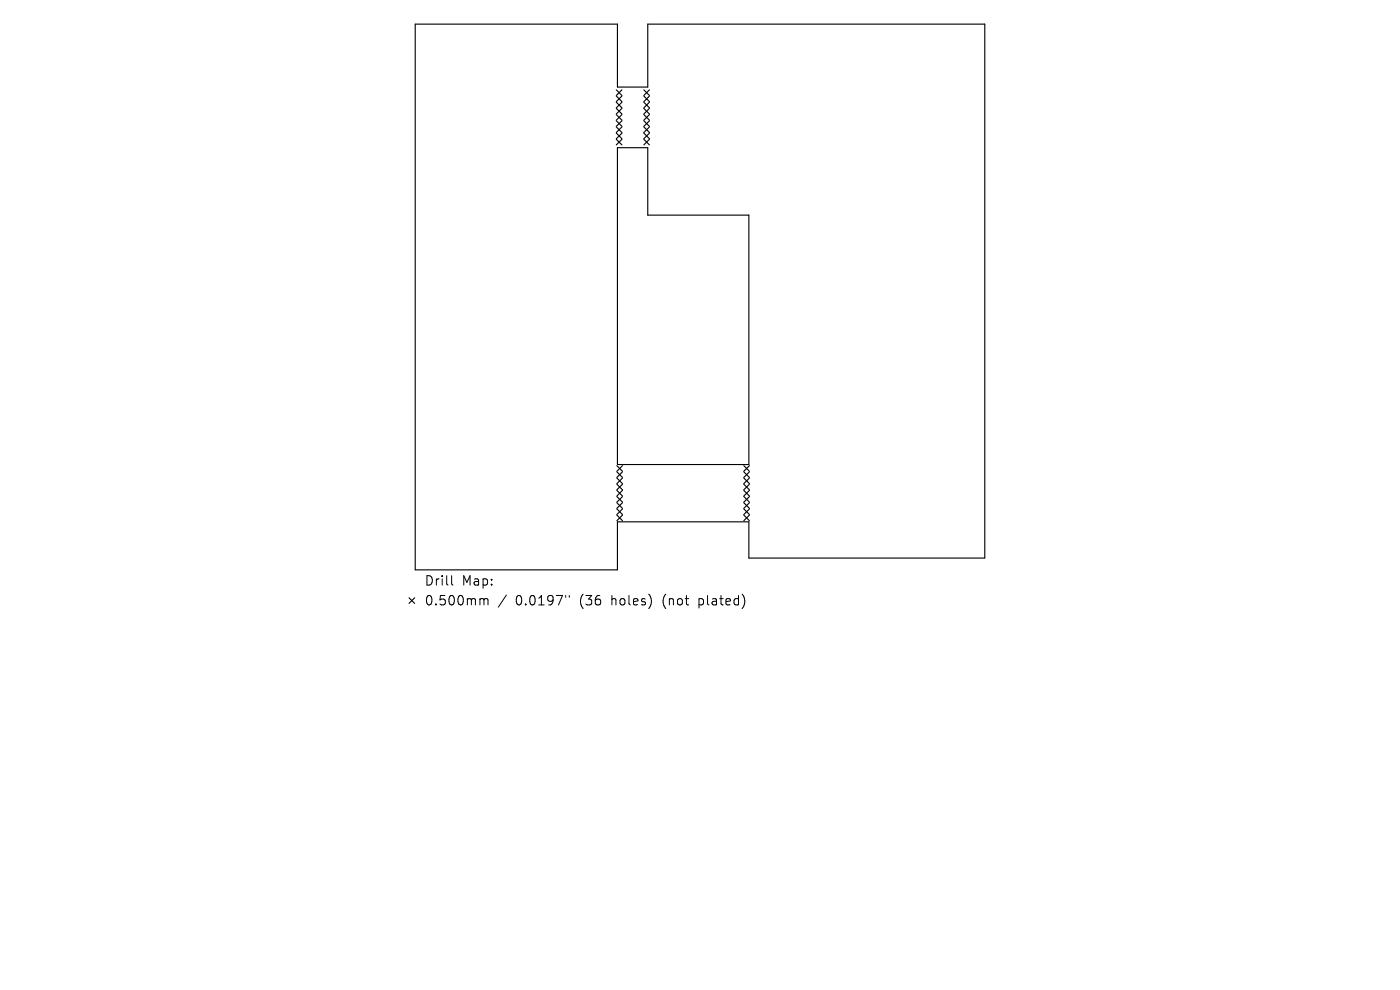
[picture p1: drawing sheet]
<svg xmlns="http://www.w3.org/2000/svg" width="297mm" height="210mm" viewBox="0 0 297 210" stroke-linecap="round" stroke-linejoin="round" font-family="sans-serif">
<defs><g id="words">
<g font-size="2.8">
<text x="90" y="124.5">Drill</text>
<text x="98" y="124.5">Map:</text>
<text x="90" y="128.7">0.500mm</text>
<text x="109.4" y="128.7">0.0197&quot;</text>
<text x="123.1" y="128.7">(36</text>
<text x="130" y="128.7">holes)</text>
<text x="141.1" y="128.7">(not</text>
<text x="148.9" y="128.7">plated)</text>
</g>
</g></defs>
<g fill="none" stroke="#000" stroke-width=".24">
<path d="M88.1 5.1h42.9v13.4h6.4v-13.4h71.5v113.3h-50v-7.7h-27.9v10.2h-42.9zM130.7 19.1l1.2 1.2M131.9 19.1l-1.2 1.2M136.6 19.1l1.2 1.2M137.8 19.1l-1.2 1.2M130.7 20.4l1.2 1.2M130.7 21.7l1.2 1.2M130.7 23l1.2 1.2M130.7 24.3l1.2 1.2M130.7 25.6l1.2 1.2M130.7 26.9l1.2 1.2M130.7 28.2l1.2 1.2"/>
<path d="M130.7 29.5l1.2 1.2M131 31.3h6.4v14.3h21.5v52.9h-27.9zM131.9 20.4l-1.2 1.2M131.9 21.7l-1.2 1.2M131.9 23l-1.2 1.2M131.9 24.3l-1.2 1.2M131.9 25.6l-1.2 1.2M131.9 26.9l-1.2 1.2M131.9 28.2l-1.2 1.2M131.9 29.5l-1.2 1.2M136.6 20.4l1.2 1.2M136.6 21.7l1.2 1.2"/>
<path d="M136.6 23l1.2 1.2M136.6 24.3l1.2 1.2M136.6 25.6l1.2 1.2M136.6 26.9l1.2 1.2M136.6 28.2l1.2 1.2M136.6 29.5l1.2 1.2M137.8 20.4l-1.2 1.2M137.8 21.7l-1.2 1.2M137.8 23l-1.2 1.2M137.8 24.3l-1.2 1.2M137.8 25.6l-1.2 1.2M137.8 26.9l-1.2 1.2"/>
<path d="M137.8 28.2l-1.2 1.2M137.8 29.5l-1.2 1.2M130.9 98.8l1.2 1.2M132.1 98.8l-1.2 1.2M157.8 98.8l1.2 1.2M159 98.8l-1.2 1.2M130.9 100.1l1.2 1.2M130.9 101.4l1.2 1.2M130.9 102.7l1.2 1.2M130.9 104l1.2 1.2M130.9 105.3l1.2 1.2M130.9 106.6l1.2 1.2"/>
<path d="M130.9 108l1.2 1.1M130.9 109.3l1.2 1.2M132.1 100.1l-1.2 1.2M132.1 101.4l-1.2 1.2M132.1 102.7l-1.2 1.2M132.1 104l-1.2 1.2M132.1 105.3l-1.2 1.2M132.1 106.6l-1.2 1.2M132.1 108l-1.2 1.1M132.1 109.3l-1.2 1.2M157.8 100.1l1.2 1.2M157.8 101.4l1.2 1.2"/>
<path d="M157.8 102.7l1.2 1.2M157.8 104l1.2 1.2M157.8 105.3l1.2 1.2M157.8 106.6l1.2 1.2M157.8 108l1.2 1.1M157.8 109.3l1.2 1.2M159 100.1l-1.2 1.2M159 101.4l-1.2 1.2M159 102.7l-1.2 1.2M159 104l-1.2 1.2M159 105.3l-1.2 1.2M159 106.6l-1.2 1.2"/>
<path d="M159 108l-1.2 1.1M159 109.3l-1.2 1.2M86.8 126.8l1.2 1.2M88 126.8l-1.2 1.2"/>
</g>
<path d="M95.8 122.1v1.7l.3 .3M102.1 127l.5 .1 .1 .2M102.7 127.3l.3-.3 .4 .1 .1 1.2M102.7 127.3v1M107.4 126.2l-1.7 2.6M120 126.3v.4M120.8 126.3v.4" fill="none" stroke="#000" stroke-width=".21"/>
<use href="#words"/>
</svg>
